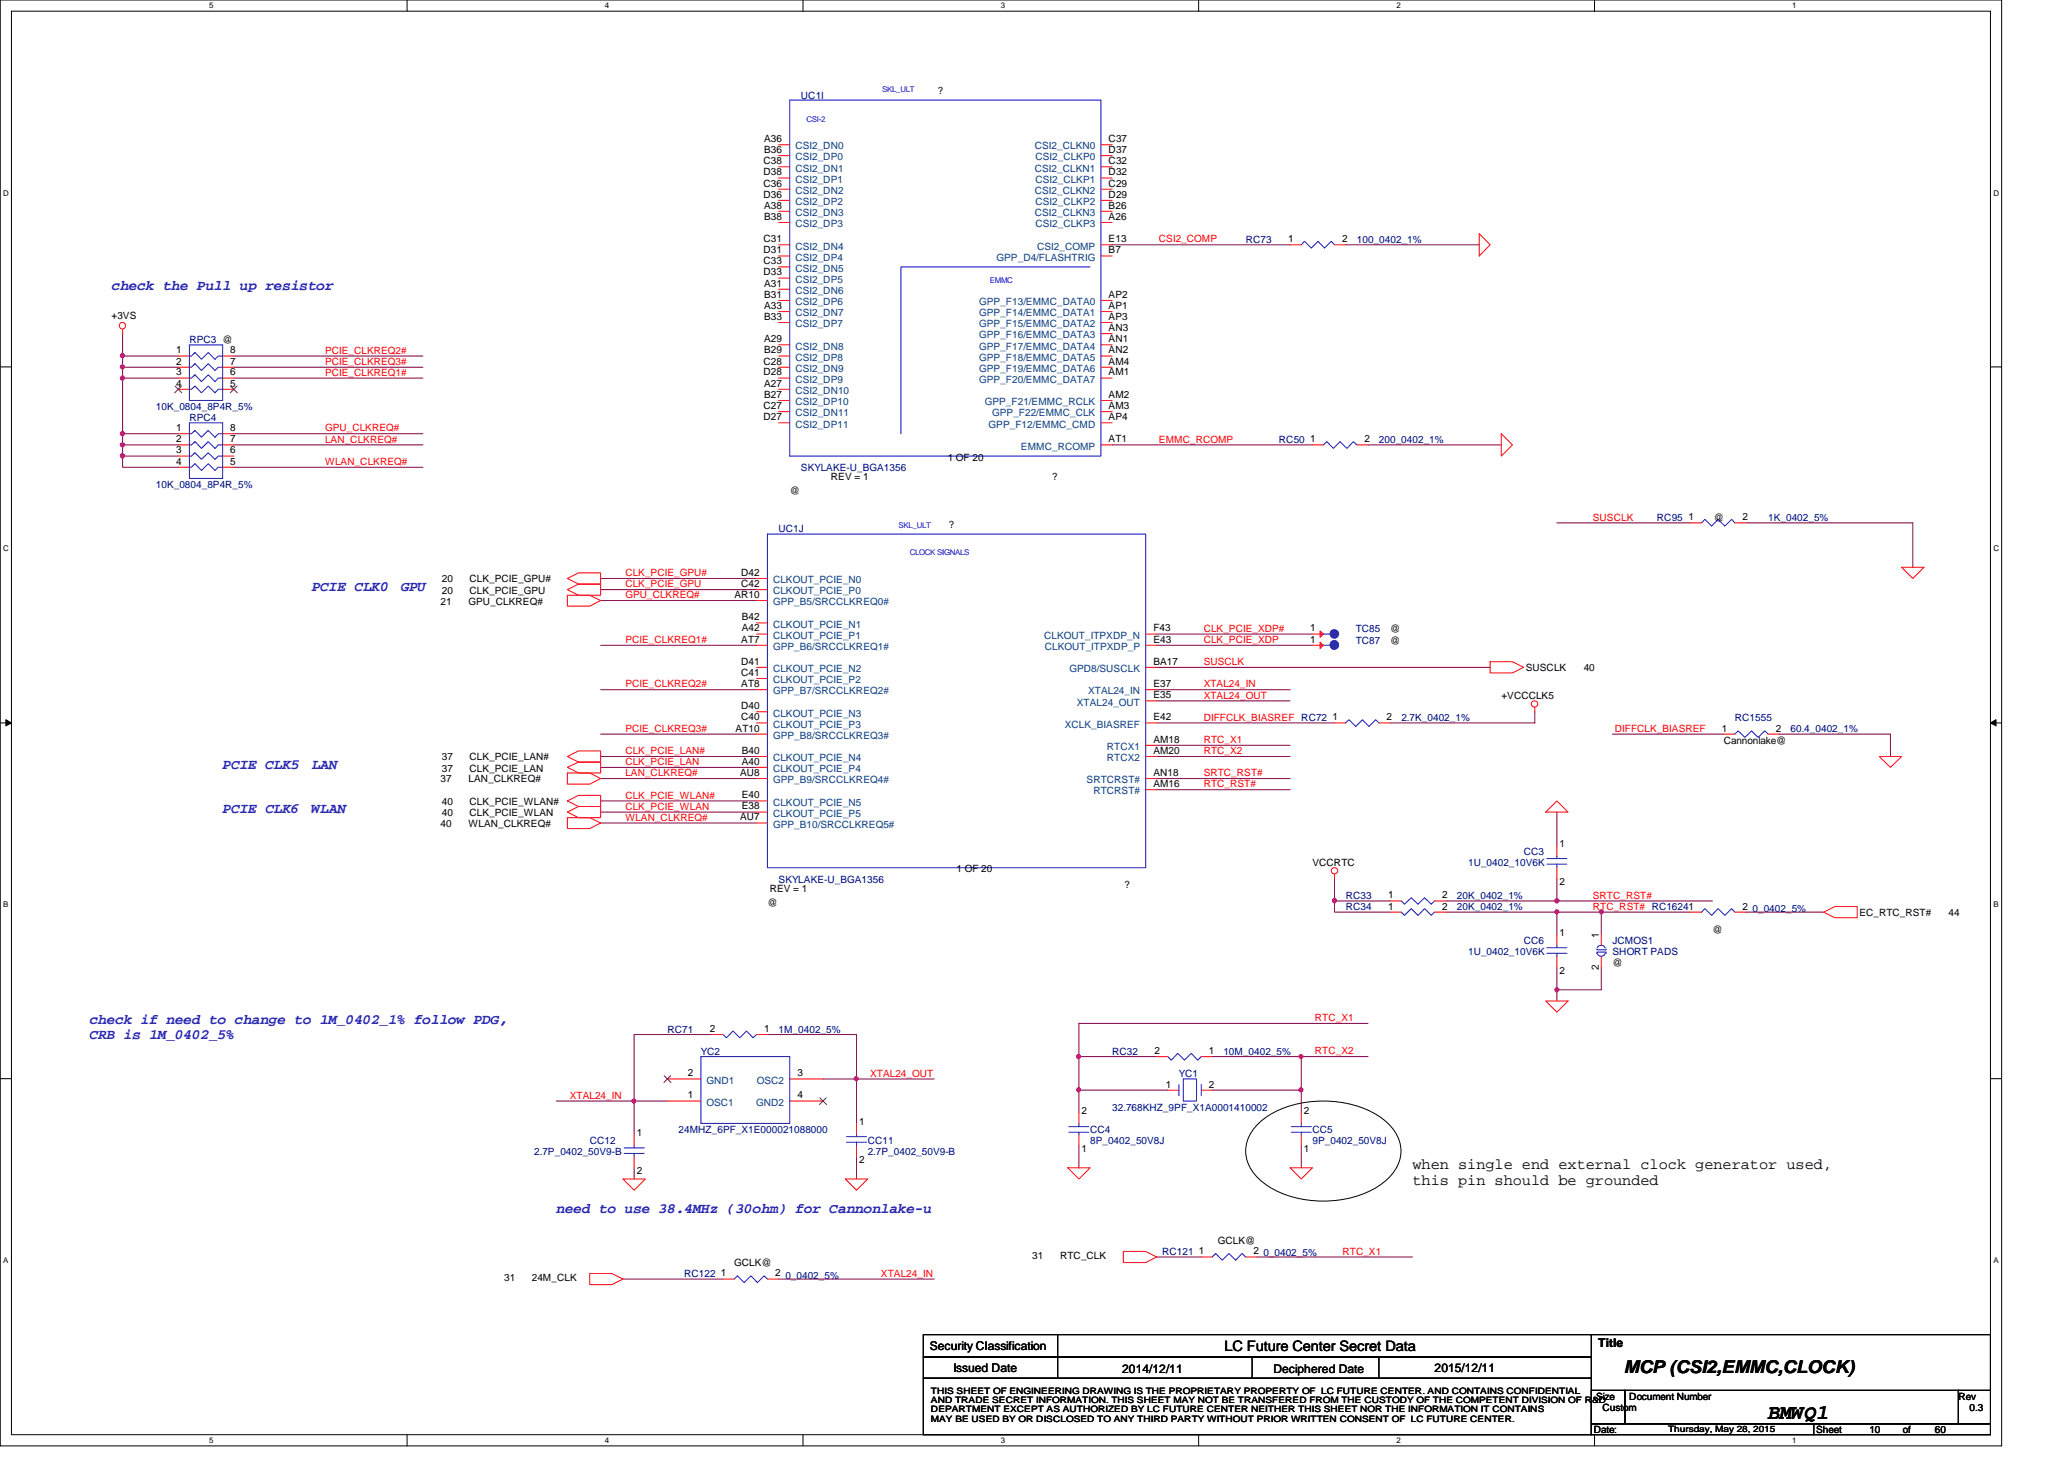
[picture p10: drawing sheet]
<svg xmlns="http://www.w3.org/2000/svg" width="297mm" height="210mm" viewBox="0 0 297 210" stroke-linecap="round" stroke-linejoin="round" font-family="sans-serif">
<defs><g id="words">
<text font-size="3" x="254.5" y="204.2">BMWQ1</text>
<text font-size="2.5" x="233.7" y="197.6">MCP (CSI2,EMMC,CLOCK)</text>
<g font-size="2.2">
<text x="203.3" y="168.2">when single end external clock generator used,</text>
<text x="203.3" y="170.4">this pin should be grounded</text>
</g>
<g font-size="2.1" fill="#00f">
<text x="16" y="41.7">check the Pull up resistor</text>
<text x="44.9" y="85">PCIE CLK0</text>
<text x="57.7" y="85">GPU</text>
<text x="32" y="110.6">PCIE CLK5</text>
<text x="44.9" y="110.6">LAN</text>
<text x="32" y="117">PCIE CLK6</text>
<text x="44.9" y="117">WLAN</text>
<text x="12.9" y="147.4">check if need to change to 1M_0402_1% follow PDG,</text>
<text x="12.9" y="149.4">CRB is 1M_0402_5%</text>
<text x="80" y="174.6">need to use 38.4MHz (30ohm) for Cannonlake-u</text>
</g>
<text font-size="2.1" x="176.2" y="194.4">LC Future Center Secret Data</text>
<g font-size="1.7">
<text x="133.8" y="194.3">Security Classification</text>
<text x="137.2" y="197.3">Issued Date</text>
<text x="161.5" y="197.5">2014/12/11</text>
<text x="183.3" y="197.5">Deciphered Date</text>
<text x="206.5" y="197.3">2015/12/11</text>
<text x="230" y="193.8">Title</text>
</g>
<g font-size="1.4" fill="#000080">
<text x="115.3" y="14.2">UC1I</text>
<text x="179.3" y="35">RC73</text>
<text x="195.3" y="35">100_0402_1%</text>
<text x="27.3" y="49.4">RPC3 @</text>
<text x="22.4" y="59">10K_0804_8P4R_5%</text>
<text x="27.3" y="60.6">RPC4</text>
<text x="184.1" y="63.8">RC50</text>
<text x="198.5" y="63.8">200_0402_1%</text>
<text x="22.4" y="70.2">10K_0804_8P4R_5%</text>
<text x="115.3" y="67.8">SKYLAKE-U_BGA1356</text>
<text x="112.1" y="76.6">UC1J</text>
<text x="238.5" y="75">RC95</text>
<text x="254.5" y="75">1K_0402_5%</text>
<text x="195.1" y="91">TC85</text>
<text x="195.1" y="92.6">TC87</text>
<text x="201.7" y="103.8">2.7K_0402_1%</text>
<text x="249.7" y="103.8">RC1555</text>
<text x="257.7" y="105.4">60.4_0402_1%</text>
<text x="211.3" y="124.6">1U_0402_10V6K</text>
<text x="219.3" y="123">CC3</text>
<text x="112.1" y="127">SKYLAKE-U_BGA1356</text>
<text x="193.7" y="131">RC34</text>
<text x="193.7" y="129.4">RC33</text>
<text x="209.7" y="131">20K_0402_1%</text>
<text x="209.7" y="129.4">20K_0402_1%</text>
<text x="252.2" y="131.1">0_0402_5%</text>
<text x="211.3" y="137.4">1U_0402_10V6K</text>
<text x="219.3" y="135.8">CC6</text>
<text x="232.1" y="135.8">JCMOS1</text>
<text x="232.1" y="137.4">SHORT PADS</text>
<text x="96.1" y="148.6">RC71</text>
<text x="112.1" y="148.6">1M_0402_5%</text>
<text x="100.9" y="151.8">YC2</text>
<text x="160.1" y="151.8">RC32</text>
<text x="169.7" y="155">YC1</text>
<text x="176.1" y="151.8">10M_0402_5%</text>
<text x="160.1" y="159.8">32.768KHZ_9PF_X1A0001410002</text>
<text x="76.9" y="166.2">2.7P_0402_50V9-B</text>
<text x="84.9" y="164.6">CC12</text>
<text x="97.7" y="163">24MHZ_6PF_X1E000021088000</text>
<text x="124.9" y="164.6">CC11</text>
<text x="124.9" y="166.2">2.7P_0402_50V9-B</text>
<text x="156.9" y="163">CC4</text>
<text x="156.9" y="164.6">8P_0402_50V8J</text>
<text x="188.9" y="163">CC5</text>
<text x="188.9" y="164.6">9P_0402_50V8J</text>
<text x="98.5" y="183.8">RC122</text>
<text x="113" y="183.9">0_0402_5%</text>
<text x="167.3" y="180.6">RC121</text>
<text x="181.8" y="180.8">0_0402_5%</text>
</g>
<g font-size="1.4">
<text x="135" y="13.5">?</text>
<text x="109.9" y="23.6">C38</text>
<text x="110" y="20.4">A36</text>
<text x="110" y="22">B36</text>
<text x="159.6" y="20.4">C37</text>
<text x="159.6" y="23.6">C32</text>
<text x="159.6" y="22">D37</text>
<text x="109.9" y="25.2">D38</text>
<text x="109.9" y="26.8">C36</text>
<text x="109.9" y="28.4">D36</text>
<text x="159.6" y="26.8">C29</text>
<text x="159.6" y="25.2">D32</text>
<text x="159.6" y="28.4">D29</text>
<text x="109.9" y="34.8">C31</text>
<text x="110" y="30">A38</text>
<text x="110" y="31.6">B38</text>
<text x="159.6" y="34.8">E13</text>
<text x="159.6" y="30">B26</text>
<text x="159.6" y="31.6">A26</text>
<text x="185.4" y="34.8">1</text>
<text x="193.2" y="34.8">2</text>
<text x="109.9" y="36.4">D31</text>
<text x="109.9" y="38">C33</text>
<text x="109.9" y="39.6">D33</text>
<text x="110" y="41.2">A31</text>
<text x="159.6" y="36.4">B7</text>
<text x="16" y="45.8">+3VS</text>
<text x="110" y="42.8">B31</text>
<text x="110" y="44.4">A33</text>
<text x="110" y="46">B33</text>
<text x="159.6" y="42.8">AP2</text>
<text x="159.6" y="44.4">AP1</text>
<text x="159.6" y="46">AP3</text>
<text x="159.6" y="47.6">AN3</text>
<text x="25.4" y="50.8">1</text>
<text x="25.4" y="52.5">2</text>
<text x="33.1" y="50.8">8</text>
<text x="33.1" y="52.5">7</text>
<text x="109.9" y="52.5">C28</text>
<text x="110" y="49.2">A29</text>
<text x="110" y="50.8">B29</text>
<text x="159.6" y="49.2">AN1</text>
<text x="159.6" y="50.8">AN2</text>
<text x="159.6" y="52.5">AM4</text>
<text x="25.4" y="54">3</text>
<text x="25.4" y="55.6">4</text>
<text x="33.1" y="54">6</text>
<text x="33.1" y="55.6">5</text>
<text x="109.9" y="54">D28</text>
<text x="109.9" y="58.8">C27</text>
<text x="110" y="55.6">A27</text>
<text x="110" y="57.2">B27</text>
<text x="159.6" y="54">AM1</text>
<text x="159.6" y="58.8">AM3</text>
<text x="159.6" y="57.2">AM2</text>
<text x="25.4" y="62">1</text>
<text x="25.4" y="63.6">2</text>
<text x="25.4" y="65.2">3</text>
<text x="33.1" y="62">8</text>
<text x="33.1" y="63.6">7</text>
<text x="33.1" y="65.2">6</text>
<text x="109.9" y="60.5">D27</text>
<text x="159.6" y="63.6">AT1</text>
<text x="159.6" y="60.5">AP4</text>
<text x="188.5" y="63.6">1</text>
<text x="196.4" y="63.6">2</text>
<text x="25.4" y="66.8">4</text>
<text x="33.1" y="66.8">5</text>
<text x="113.7" y="71.1">@</text>
<text x="119.6" y="69">REV = 1</text>
<text x="136.4" y="66.3">1 OF 20</text>
<text x="151.4" y="69">?</text>
<text x="136.6" y="75.9">?</text>
<text x="243" y="74.8">1</text>
<text x="246.6" y="75">@</text>
<text x="250.8" y="74.8">2</text>
<text x="63.6" y="83.8">20</text>
<text x="67.6" y="83.8">CLK_PCIE_GPU#</text>
<text x="106.7" y="82.8">D42</text>
<text x="63.4" y="87">21</text>
<text x="63.6" y="85.4">20</text>
<text x="67.4" y="87">GPU_CLKREQ#</text>
<text x="67.6" y="85.4">CLK_PCIE_GPU</text>
<text x="105.7" y="86">AR10</text>
<text x="106.7" y="84.5">C42</text>
<text x="106.8" y="89.2">B42</text>
<text x="106.7" y="92.5">AT7</text>
<text x="106.7" y="95.6">D41</text>
<text x="106.8" y="90.8">A42</text>
<text x="166" y="90.8">F43</text>
<text x="166" y="92.5">E43</text>
<text x="166" y="95.6">BA17</text>
<text x="188.5" y="90.8">1</text>
<text x="188.5" y="92.5">1</text>
<text x="200.1" y="91">@</text>
<text x="200.1" y="92.6">@</text>
<text x="106.7" y="97.2">C41</text>
<text x="106.7" y="98.8">AT8</text>
<text x="166" y="100.5">E35</text>
<text x="166" y="98.8">E37</text>
<text x="216.1" y="100.6">+VCCCLK5</text>
<text x="219.6" y="96.6">SUSCLK</text>
<text x="227.9" y="96.6">40</text>
<text x="105.9" y="105.2">AT10</text>
<text x="106.7" y="102">D40</text>
<text x="106.7" y="103.6">C40</text>
<text x="166" y="103.6">E42</text>
<text x="166" y="106.8">AM18</text>
<text x="191.8" y="103.6">1</text>
<text x="199.6" y="103.6">2</text>
<text x="247.8" y="105.2">1</text>
<text x="248.1" y="107">Cannonlake@</text>
<text x="255.6" y="105.2">2</text>
<text x="63.4" y="112.6">37</text>
<text x="63.6" y="109.4">37</text>
<text x="63.6" y="111">37</text>
<text x="67.4" y="112.6">LAN_CLKREQ#</text>
<text x="67.6" y="109.4">CLK_PCIE_LAN#</text>
<text x="67.6" y="111">CLK_PCIE_LAN</text>
<text x="106.5" y="111.6">AU8</text>
<text x="106.8" y="108.5">B40</text>
<text x="106.8" y="110">A40</text>
<text x="166" y="113.2">AM16</text>
<text x="166" y="108.5">AM20</text>
<text x="166" y="111.6">AN18</text>
<text x="63.4" y="119">40</text>
<text x="63.6" y="115.8">40</text>
<text x="63.6" y="117.4">40</text>
<text x="67.4" y="119">WLAN_CLKREQ#</text>
<text x="67.6" y="115.8">CLK_PCIE_WLAN#</text>
<text x="67.6" y="117.4">CLK_PCIE_WLAN</text>
<text x="106.5" y="118">AU7</text>
<text x="106.8" y="114.9">E40</text>
<text x="106.8" y="116.5">E38</text>
<text x="137.7" y="125.5">1 OF 20</text>
<text x="188.9" y="124.6">VCCRTC</text>
<text x="224.4" y="121.8">1</text>
<text x="110.4" y="130.3">@</text>
<text x="110.8" y="128.3">REV = 1</text>
<text x="161.8" y="127.8">?</text>
<text x="199.8" y="130.9">1</text>
<text x="199.8" y="129.2">1</text>
<text x="207.6" y="130.9">2</text>
<text x="207.6" y="129.2">2</text>
<text x="224.4" y="127.3">2</text>
<text x="250.8" y="130.9">2</text>
<text x="267.6" y="131.8">EC_RTC_RST#</text>
<text x="280.4" y="131.8">44</text>
<text x="224.4" y="134.6">1</text>
<text x="230.1" y="134.9" transform="rotate(-90 230.1 134.9)">1</text>
<text x="246.5" y="134.2">@</text>
<text x="224.4" y="140.1">2</text>
<text x="230.1" y="139.5" transform="rotate(-90 230.1 139.5)">2</text>
<text x="232.1" y="139">@</text>
<text x="102.1" y="148.5">2</text>
<text x="110" y="148.5">1</text>
<text x="99" y="154.9">2</text>
<text x="114.8" y="154.9">3</text>
<text x="166.2" y="151.6">2</text>
<text x="174" y="151.6">1</text>
<text x="99" y="158">1</text>
<text x="114.8" y="158">4</text>
<text x="123.7" y="161.8">1</text>
<text x="155.7" y="160.2">2</text>
<text x="167.8" y="156.5">1</text>
<text x="174" y="156.5">2</text>
<text x="187.7" y="160.2">2</text>
<text x="91.6" y="163.4">1</text>
<text x="123.7" y="167.3">2</text>
<text x="155.7" y="165.7">1</text>
<text x="187.7" y="165.7">1</text>
<text x="91.6" y="168.9">2</text>
<text x="175.3" y="179">GCLK@</text>
<text x="72.6" y="184.3">31</text>
<text x="76.5" y="184.3">24M_CLK</text>
<text x="103.8" y="183.6">1</text>
<text x="105.7" y="182.2">GCLK@</text>
<text x="111.5" y="183.6">2</text>
<text x="148.5" y="181.1">31</text>
<text x="152.6" y="181.1">RTC_CLK</text>
<text x="172.5" y="180.5">1</text>
<text x="180.4" y="180.5">2</text>
<text x="229.7" y="201.4">Size</text>
<text x="230.6" y="203">Custom</text>
<text x="234.5" y="201.4">Document Number</text>
<text x="281.9" y="201.4">Rev</text>
<text x="283.5" y="203">0.3</text>
<text x="229.4" y="206.2">Date:</text>
<text x="261.4" y="206.2">Sheet</text>
<text x="269" y="206.2">10</text>
<text x="273.9" y="206.2">of</text>
<text x="278.5" y="206.2">60</text>
</g>
<g font-size="1.4" fill="#004080">
<text x="114.5" y="21.5">CSI2_DN0</text>
<text x="114.5" y="23.1">CSI2_DP0</text>
<text x="148.9" y="21.5">CSI2_CLKN0</text>
<text x="149" y="23.1">CSI2_CLKP0</text>
<text x="114.5" y="24.7">CSI2_DN1</text>
<text x="114.5" y="26.3">CSI2_DP1</text>
<text x="114.5" y="27.9">CSI2_DN2</text>
<text x="114.5" y="29.5">CSI2_DP2</text>
<text x="148.9" y="24.7">CSI2_CLKN1</text>
<text x="148.9" y="27.9">CSI2_CLKN2</text>
<text x="149" y="26.3">CSI2_CLKP1</text>
<text x="149" y="29.5">CSI2_CLKP2</text>
<text x="114.5" y="31.1">CSI2_DN3</text>
<text x="114.5" y="32.7">CSI2_DP3</text>
<text x="114.5" y="35.9">CSI2_DN4</text>
<text x="148.9" y="31.1">CSI2_CLKN3</text>
<text x="149" y="32.7">CSI2_CLKP3</text>
<text x="149.3" y="35.9">CSI2_COMP</text>
<text x="114.5" y="37.5">CSI2_DP4</text>
<text x="114.5" y="39.1">CSI2_DN5</text>
<text x="114.5" y="40.7">CSI2_DP5</text>
<text x="143.4" y="37.5">GPP_D4/FLASHTRIG</text>
<text x="114.5" y="42.3">CSI2_DN6</text>
<text x="114.5" y="43.9">CSI2_DP6</text>
<text x="114.5" y="45.5">CSI2_DN7</text>
<text x="114.5" y="47.1">CSI2_DP7</text>
<text x="140.9" y="43.9">GPP_F13/EMMC_DATA0</text>
<text x="140.9" y="45.5">GPP_F14/EMMC_DATA1</text>
<text x="140.9" y="47.1">GPP_F15/EMMC_DATA2</text>
<text x="114.5" y="50.3">CSI2_DN8</text>
<text x="114.5" y="51.9">CSI2_DP8</text>
<text x="114.5" y="53.5">CSI2_DN9</text>
<text x="140.9" y="48.7">GPP_F16/EMMC_DATA3</text>
<text x="140.9" y="50.3">GPP_F17/EMMC_DATA4</text>
<text x="140.9" y="51.9">GPP_F18/EMMC_DATA5</text>
<text x="140.9" y="53.5">GPP_F19/EMMC_DATA6</text>
<text x="114.5" y="55.1">CSI2_DP9</text>
<text x="114.5" y="56.7">CSI2_DN10</text>
<text x="114.5" y="58.3">CSI2_DP10</text>
<text x="114.5" y="59.9">CSI2_DN11</text>
<text x="140.9" y="55.1">GPP_F20/EMMC_DATA7</text>
<text x="141.7" y="58.3">GPP_F21/EMMC_RCLK</text>
<text x="142.8" y="59.9">GPP_F22/EMMC_CLK</text>
<text x="114.5" y="61.5">CSI2_DP11</text>
<text x="142.3" y="61.5">GPP_F12/EMMC_CMD</text>
<text x="146.9" y="64.7">EMMC_RCOMP</text>
<text x="111.2" y="83.9">CLKOUT_PCIE_N0</text>
<text x="111.2" y="85.5">CLKOUT_PCIE_P0</text>
<text x="111.2" y="87.1">GPP_B5/SRCCLKREQ0#</text>
<text x="111.2" y="90.3">CLKOUT_PCIE_N1</text>
<text x="111.2" y="91.9">CLKOUT_PCIE_P1</text>
<text x="111.2" y="93.5">GPP_B6/SRCCLKREQ1#</text>
<text x="150.3" y="91.9">CLKOUT_ITPXDP_N</text>
<text x="150.4" y="93.5">CLKOUT_ITPXDP_P</text>
<text x="111.2" y="96.7">CLKOUT_PCIE_N2</text>
<text x="111.2" y="98.3">CLKOUT_PCIE_P2</text>
<text x="111.2" y="99.9">GPP_B7/SRCCLKREQ2#</text>
<text x="153.9" y="96.7">GPD8/SUSCLK</text>
<text x="155" y="101.5">XTAL24_OUT</text>
<text x="156.6" y="99.9">XTAL24_IN</text>
<text x="111.2" y="103.1">CLKOUT_PCIE_N3</text>
<text x="111.2" y="104.7">CLKOUT_PCIE_P3</text>
<text x="111.2" y="106.3">GPP_B8/SRCCLKREQ3#</text>
<text x="153.2" y="104.7">XCLK_BIASREF</text>
<text x="159.3" y="107.9">RTCX1</text>
<text x="111.2" y="109.5">CLKOUT_PCIE_N4</text>
<text x="111.2" y="111.1">CLKOUT_PCIE_P4</text>
<text x="111.2" y="112.7">GPP_B9/SRCCLKREQ4#</text>
<text x="156.4" y="112.7">SRTCRST#</text>
<text x="159.3" y="109.5">RTCX2</text>
<text x="111.2" y="115.9">CLKOUT_PCIE_N5</text>
<text x="111.2" y="117.5">CLKOUT_PCIE_P5</text>
<text x="111.2" y="119.1">GPP_B10/SRCCLKREQ5#</text>
<text x="157.3" y="114.3">RTCRST#</text>
<text x="101.7" y="155.9">GND1</text>
<text x="108.9" y="155.9">OSC2</text>
<text x="101.7" y="159.1">OSC1</text>
<text x="108.8" y="159.1">GND2</text>
</g>
<g font-size="1.4" fill="#f00">
<text x="166.8" y="34.9">CSI2_COMP</text>
<text x="46.8" y="52.5">PCIE_CLKREQ3#</text>
<text x="46.8" y="50.9">PCIE_CLKREQ2#</text>
<text x="46.8" y="54.1">PCIE_CLKREQ1#</text>
<text x="46.8" y="63.7">LAN_CLKREQ#</text>
<text x="46.8" y="62.1">GPU_CLKREQ#</text>
<text x="166.8" y="63.7">EMMC_RCOMP</text>
<text x="46.8" y="66.9">WLAN_CLKREQ#</text>
<text x="229.2" y="74.9">SUSCLK</text>
<text x="90" y="82.9">CLK_PCIE_GPU#</text>
<text x="90" y="86.1">GPU_CLKREQ#</text>
<text x="90" y="84.5">CLK_PCIE_GPU</text>
<text x="90" y="92.5">PCIE_CLKREQ1#</text>
<text x="173.2" y="92.5">CLK_PCIE_XDP</text>
<text x="173.2" y="90.9">CLK_PCIE_XDP#</text>
<text x="173.2" y="95.7">SUSCLK</text>
<text x="90" y="98.9">PCIE_CLKREQ2#</text>
<text x="173.2" y="100.5">XTAL24_OUT</text>
<text x="173.2" y="98.9">XTAL24_IN</text>
<text x="90" y="105.3">PCIE_CLKREQ3#</text>
<text x="173.2" y="103.7">DIFFCLK_BIASREF RC72</text>
<text x="173.2" y="106.9">RTC_X1</text>
<text x="232.4" y="105.3">DIFFCLK_BIASREF</text>
<text x="90" y="108.5">CLK_PCIE_LAN#</text>
<text x="90" y="111.7">LAN_CLKREQ#</text>
<text x="90" y="110.1">CLK_PCIE_LAN</text>
<text x="173.2" y="113.3">RTC_RST#</text>
<text x="173.2" y="111.7">SRTC_RST#</text>
<text x="173.2" y="108.5">RTC_X2</text>
<text x="90" y="114.9">CLK_PCIE_WLAN#</text>
<text x="90" y="116.5">CLK_PCIE_WLAN</text>
<text x="90" y="118.1">WLAN_CLKREQ#</text>
<text x="229.2" y="130.9">RTC_RST# RC16241</text>
<text x="229.2" y="129.3">SRTC_RST#</text>
<text x="189.2" y="146.9">RTC_X1</text>
<text x="125.2" y="154.9">XTAL24_OUT</text>
<text x="189.2" y="151.7">RTC_X2</text>
<text x="82" y="158.1">XTAL24_IN</text>
<text x="126.8" y="183.7">XTAL24_IN</text>
<text x="193.2" y="180.5">RTC_X1</text>
</g>
<g font-size="1.3">
<text x="134" y="200.6">THIS SHEET OF ENGINEERING DRAWING IS THE PROPRIETARY PROPERTY OF LC FUTURE CENTER. AND CONTAINS CONFIDENTIAL</text>
<text x="134" y="201.9">AND TRADE SECRET INFORMATION. THIS SHEET MAY NOT BE TRANSFERED FROM THE CUSTODY OF THE COMPETENT DIVISION OF R&amp;D</text>
<text x="134" y="203.2">DEPARTMENT EXCEPT AS AUTHORIZED BY LC FUTURE CENTER NEITHER THIS SHEET NOR THE INFORMATION IT CONTAINS</text>
<text x="134" y="204.5">MAY BE USED BY OR DISCLOSED TO ANY THIRD PARTY WITHOUT PRIOR WRITTEN CONSENT OF LC FUTURE CENTER.</text>
<text x="240.1" y="206">Thursday, May 28, 2015</text>
</g>
<g font-size="1.1">
<text x="30.1" y="1.1">5</text>
<text x="87" y="1.1">4</text>
<text x="144" y="1.1">3</text>
<text x="201" y="1.1">2</text>
<text x="257.9" y="1.1">1</text>
<text x=".5" y="28.2">D</text>
<text x="286.9" y="28.2">D</text>
<text x=".5" y="79.3">C</text>
<text x="286.9" y="79.3">C</text>
<text x=".5" y="130.6">B</text>
<text x="286.9" y="130.6">B</text>
<text x=".5" y="181.7">A</text>
<text x="286.9" y="181.7">A</text>
<text x="30.1" y="207.6">5</text>
<text x="87" y="207.6">4</text>
<text x="144" y="207.6">3</text>
<text x="201" y="207.6">2</text>
<text x="257.9" y="207.6">1</text>
</g>
<g font-size="1.1" fill="#00f">
<text x="116.1" y="17.5">CSI-2</text>
<text x="127" y="13.3">SKL_ULT</text>
<text x="142.4" y="40.7">EMMC</text>
<text x="129.3" y="76">SKL_ULT</text>
<text x="130.9" y="79.9">CLOCK SIGNALS</text>
</g>
</g></defs>
<path d="M0 0h288.1v208h-288.1zM1.6 1.6h284.9v204.8h-284.9z" fill="none" stroke="#000" stroke-width=".14"/>
<g fill="#fff">
<path d="M30.1 .2h.6v1.2h-.6z"/>
<path d="M30.1 206.6h.6v1.2h-.6z"/>
</g>
<path d="M58.6 0v1.6M58.6 206.4v1.6" fill="none" stroke="#000" stroke-width=".14"/>
<g fill="#fff">
<path d="M87 .2h.6v1.2h-.6z"/>
<path d="M87 206.6h.6v1.2h-.6z"/>
</g>
<path d="M115.6 0v1.6M115.6 206.4v1.6" fill="none" stroke="#000" stroke-width=".14"/>
<g fill="#fff">
<path d="M144 .2h.6v1.2h-.6z"/>
<path d="M144 206.6h.6v1.2h-.6z"/>
</g>
<path d="M172.5 0v1.6M172.5 206.4v1.6" fill="none" stroke="#000" stroke-width=".14"/>
<g fill="#fff">
<path d="M200.9 .2h.6v1.2h-.6z"/>
<path d="M200.9 206.6h.6v1.2h-.6z"/>
</g>
<path d="M229.5 0v1.6M229.5 206.4v1.6" fill="none" stroke="#000" stroke-width=".14"/>
<g fill="#fff">
<path d="M257.9 .2h.6v1.2h-.6z"/>
<path d="M257.9 206.6h.6v1.2h-.6z"/>
<path d="M.5 27.2h.7v1.2h-.7z"/>
<path d="M286.9 27.2h.7v1.2h-.7z"/>
<path d="M.5 78.4h.7v1.1h-.7z"/>
<path d="M286.9 78.4h.7v1.1h-.7z"/>
</g>
<path d="M0 52.8h1.6M286.5 52.8h1.6" fill="none" stroke="#000" stroke-width=".14"/>
<g fill="#fff">
<path d="M.5 129.6h.7v1.2h-.7z"/>
<path d="M286.9 129.6h.7v1.2h-.7z"/>
</g>
<path d="M0 104h1.6M.8 103.5l.8 .5-.8 .4zM286.5 104l.8-.5v.9zM286.5 104h1.6" fill="none" stroke="#000" stroke-width=".14"/>
<path d="M.8 103.5l.8 .5-.8 .4zM286.5 104l.8-.5v.9z" fill="#000"/>
<g fill="#fff">
<path d="M.5 180.8h.7v1.1h-.7z"/>
<path d="M286.9 180.8h.7v1.1h-.7z"/>
</g>
<path d="M0 155.2h1.6M286.5 155.2h1.6M181.3 161.5a14.1 14.1 0 0 1 10.5-3 12.4 12.4 0 0 1 8.5 3.7 5.1 5.1 0 0 1-.7 7.5 14.7 14.7 0 0 1-11.9 2.9 10.9 10.9 0 0 1-7.7-4.4 5.1 5.1 0 0 1 1.3-6.7z" fill="none" stroke="#000" stroke-width=".14"/>
<path d="M160.1 64h28.8M174.4 156.8h12.9v3.2" fill="none" stroke="#800040" stroke-width=".14"/>
<circle cx="187.2" cy="156.8" r=".3" fill="#f0f"/>
<circle cx="187.2" cy="156.8" r=".3" fill="none" stroke="#f0f" stroke-width=".14"/>
<path d="M17.6 62.4h8M155.3 156.8h12.8M196.9 147.2h-41.6v4.8M155.3 164.8v3.2" fill="none" stroke="#800040" stroke-width=".14"/>
<circle cx="17.6" cy="62.4" r=".31" fill="#f0f"/>
<circle cx="17.6" cy="62.4" r=".31" fill="none" stroke="#f0f" stroke-width=".14"/>
<path d="M17.6 54.4v8M17.6 51.2h8" fill="none" stroke="#800040" stroke-width=".14"/>
<circle cx="17.6" cy="51.2" r=".31" fill="#f0f"/>
<circle cx="17.6" cy="51.2" r=".31" fill="none" stroke="#f0f" stroke-width=".14"/>
<path d="M17.6 48v4.8h8M17.6 64h8" fill="none" stroke="#800040" stroke-width=".14"/>
<circle cx="17.6" cy="64" r=".31" fill="#f0f"/>
<circle cx="17.6" cy="64" r=".31" fill="none" stroke="#f0f" stroke-width=".14"/>
<path d="M134.4 155.2h-11.1v6.4M123.3 166.4v3.2" fill="none" stroke="#800040" stroke-width=".14"/>
<circle cx="123.2" cy="155.2" r=".3" fill="#f0f"/>
<circle cx="123.2" cy="155.2" r=".3" fill="none" stroke="#f0f" stroke-width=".14"/>
<path d="M91.3 158.4v4.8M91.3 158.4h4.7M102.4 148.8h-11.1v9.6M110.4 148.8h12.9v6.4h-4.9M91.3 168v1.6" fill="none" stroke="#800040" stroke-width=".14"/>
<circle cx="91.2" cy="158.4" r=".3" fill="#f0f"/>
<circle cx="91.2" cy="158.4" r=".3" fill="none" stroke="#f0f" stroke-width=".14"/>
<path d="M17.6 65.6h8M80 158.4h11.3" fill="none" stroke="#800040" stroke-width=".14"/>
<circle cx="17.6" cy="65.6" r=".32" fill="#f0f"/>
<circle cx="17.6" cy="65.6" r=".32" fill="none" stroke="#f0f" stroke-width=".14"/>
<path d="M17.6 52.8v1.6h8M17.6 62.4v3.2M86.4 92.8h22.5" fill="none" stroke="#800040" stroke-width=".14"/>
<circle cx="17.6" cy="54.4" r=".31" fill="#f0f"/>
<circle cx="17.6" cy="54.4" r=".31" fill="none" stroke="#f0f" stroke-width=".14"/>
<circle cx="17.6" cy="52.8" r=".31" fill="#f0f"/>
<circle cx="17.6" cy="52.8" r=".31" fill="none" stroke="#f0f" stroke-width=".14"/>
<path d="M174.4 152h12.9" fill="none" stroke="#800040" stroke-width=".14"/>
<circle cx="187.2" cy="152" r=".3" fill="#f0f"/>
<circle cx="187.2" cy="152" r=".3" fill="none" stroke="#f0f" stroke-width=".14"/>
<path d="M155.3 156.8v3.2" fill="none" stroke="#800040" stroke-width=".14"/>
<circle cx="155.2" cy="156.8" r=".3" fill="#f0f"/>
<circle cx="155.2" cy="156.8" r=".3" fill="none" stroke="#f0f" stroke-width=".14"/>
<path d="M155.3 152h11.1M196.9 152h-9.6v4.8M187.3 164.8v3.2" fill="none" stroke="#800040" stroke-width=".14"/>
<circle cx="155.2" cy="152" r=".3" fill="#f0f"/>
<circle cx="155.2" cy="152" r=".3" fill="none" stroke="#f0f" stroke-width=".14"/>
<g fill="none" stroke="#800040" stroke-width=".14">
<path d="M160.1 35.2h25.6M193.7 35.2h19.2M17.6 65.6v1.6h8M196.9 64h19.2M86.4 99.2h22.5M86.4 83.2h22.5M86.4 86.4h22.5M86.4 84.8h22.5M86.4 108.8h22.5M86.4 112h22.5M86.4 110.4h22.5M86.4 105.6h22.5"/>
<path d="M86.4 115.2h22.5M86.4 116.8h22.5M86.4 118.4h22.5M192.1 126.4v3.2M208.1 131.2h16M155.3 152v4.8"/>
</g>
<circle cx="224.1" cy="131.2" r=".3" fill="#f0f"/>
<circle cx="224.1" cy="131.2" r=".3" fill="none" stroke="#f0f" stroke-width=".14"/>
<path d="M224.1 126.4v3.2h-16" fill="none" stroke="#800040" stroke-width=".14"/>
<circle cx="224" cy="129.6" r=".31" fill="#f0f"/>
<circle cx="224" cy="129.6" r=".31" fill="none" stroke="#f0f" stroke-width=".14"/>
<path d="M192.1 129.6h8M224.1 131.2v3.2" fill="none" stroke="#800040" stroke-width=".14"/>
<circle cx="192" cy="129.6" r=".31" fill="#f0f"/>
<circle cx="192" cy="129.6" r=".31" fill="none" stroke="#f0f" stroke-width=".14"/>
<path d="M192.1 129.6v1.6h8M230.4 131.2v3.2" fill="none" stroke="#800040" stroke-width=".14"/>
<circle cx="230.5" cy="131.2" r=".3" fill="#f0f"/>
<circle cx="230.5" cy="131.2" r=".3" fill="none" stroke="#f0f" stroke-width=".14"/>
<path d="M224.1 116.8v4.8M224.1 139.2v3.2M224.1 129.6h22.4M230.4 139.2v3.2h-6.3M243.3 131.2h-19.2M224.1 142.4v1.6" fill="none" stroke="#800040" stroke-width=".14"/>
<circle cx="224.1" cy="142.4" r=".3" fill="#f0f"/>
<circle cx="224.1" cy="142.4" r=".3" fill="none" stroke="#f0f" stroke-width=".14"/>
<g fill="none" stroke="#800040" stroke-width=".14">
<path d="M33.7 52.8h27.2M33.7 54.4h27.2M33.7 51.2h27.2M33.7 64h27.2M33.7 62.4h27.2M33.7 67.2h27.2M224.1 75.2h19.2M251.3 75.2h24v6.4M166.4 99.2h19.3M166.4 92.8h22.5M166.4 91.2h22.5M166.4 96h48"/>
<path d="M166.4 100.8h19.3M166.4 113.6h19.3M166.4 112h19.3M166.4 108.8h19.3M166.4 107.2h19.3M166.4 104h25.7M220.9 102.4v1.6h-20.8M232.1 105.6h16M256.1 105.6h16v3.2M251.3 131.2h11.2M89.7 184h14.3M112 184h22.4"/>
<path d="M166.4 180.8h6.5M180.9 180.8h22.4"/>
</g>
<g fill="none" stroke="#f00" stroke-width=".14">
<path d="M185.7 35.2h1.6M192.1 35.2h1.6M212.9 33.6l1.5 1.6-1.5 1.6zM17.6 47.4v.6M25.6 51.2h1.7M25.6 52.8h1.7M25.6 54.4h1.7M25.6 56h1.7M32 51.2h1.7M32 52.8h1.7M32 54.4h1.7M32 56h1.7"/>
<path d="M25.6 62.4h1.7M25.6 64h1.7M25.6 65.6h1.7M25.6 67.2h1.7M32 62.4h1.7M32 64h1.7M32 65.6h1.7M32 67.2h1.7M188.9 64h1.5M195.3 64h1.6M216.1 62.4l1.6 1.6-1.6 1.6zM81.7 83.2l1.6-.8h3.1v1.6h-3.1z"/>
<path d="M81.7 84.8l1.6-.8h3.1v1.6h-3.1zM81.7 85.6h3.2l1.5 .8-1.5 .8h-3.2zM108.9 83.2h1.5M108.9 84.8h1.5M108.9 86.4h1.5M108.9 89.6h1.5M108.9 91.2h1.5M108.9 92.8h1.5M108.9 96h1.5M108.9 97.6h1.5M108.9 99.2h1.5M164.9 91.2h1.5"/>
<path d="M164.9 92.8h1.5M164.9 96h1.5M164.9 99.2h1.5M214.4 95.2h3.3l1.6 .8-1.6 .8h-3.3zM273.7 81.6h3.2l-1.6 1.6zM81.7 108.8l1.6-.8h3.1v1.6h-3.1zM81.7 110.4l1.6-.8h3.1v1.6h-3.1zM81.7 111.2h3.2l1.5 .8-1.5 .8h-3.2zM81.7 115.2l1.6-.8h3.1v1.6h-3.1zM81.7 116.8l1.6-.8h3.1v1.6h-3.1zM81.7 117.6h3.2l1.5 .8-1.5 .8h-3.2zM108.9 102.4h1.5"/>
<path d="M108.9 104h1.5M108.9 105.6h1.5M108.9 108.8h1.5M108.9 110.4h1.5M108.9 112h1.5M108.9 115.2h1.5M108.9 116.8h1.5M108.9 118.4h1.5M164.9 100.8h1.5M164.9 104h1.5M164.9 107.2h1.5M164.9 108.8h1.5"/>
<path d="M164.9 112h1.5M164.9 113.6h1.5M220.9 101.8v.6M224.1 115.2l1.6 1.6h-3.3zM248.1 105.6h1.6M254.5 105.6h1.6M270.5 108.8h3.2l-1.6 1.6zM192.1 125.8v.6M200.1 131.2h1.6M200.1 129.6h1.6M206.4 131.2h1.7M206.4 129.6h1.7"/>
<path d="M224.1 134.4v1.6M224.1 137.6v1.6M262.5 131.2l1.6-.8h3.2v1.6h-3.2zM168.1 156.8h1.6M172.9 156.8h1.5M222.4 144h3.3l-1.6 1.6zM89.7 169.6h3.2l-1.6 1.6zM121.7 169.6h3.2l-1.6 1.6zM153.7 168h3.2l-1.6 1.6zM155.3 160v1.6M155.3 163.2v1.6M185.7 168h3.2l-1.6 1.6z"/>
<path d="M187.3 163.2v1.6M187.3 160v1.6M84.9 183.2h3.1l1.7 .8-1.7 .8h-3.1zM104 184h1.7M110.4 184h1.6M161.7 180h3.2l1.5 .8-1.5 .8h-3.2z"/>
<circle cx="17.6" cy="46.9" r=".46"/>
<circle cx="220.8" cy="101.3" r=".46"/>
<circle cx="192.1" cy="125.3" r=".46"/>
</g>
<path d="M132.9 192h96.1v3.2h-96.1zM132.9 195.2h96.1v3.1h-96.1zM132.9 198.3h96.1v8.1h-96.1zM152.2 192v6.3M180.2 195.2v3.1M198.4 195.2v3.1M228.9 192h57.6v8M229 200h4.8v4.8h-4.8zM229 204.8h32v1.6h-32zM233.8 200h48v4.8h-48zM261 204.8h25.5v1.6h-25.5zM281.8 200h4.7v4.8h-4.7z" fill="none" stroke="#000" stroke-width=".14"/>
<g fill="none" stroke="#00f" stroke-width=".14">
<path d="M187.3 35.2l.4-.5 1 1 1-1 .9 1 1-1 .5 .5M27.3 56h.3l.5-.5 .9 1 1-1 .9 1 .5-.5h.6M27.3 51.2h.3l.5-.5 .9 1 1-1 .9 1 .5-.5h.6M27.3 52.8h.3l.5-.5 .9 1 1-1 .9 1 .5-.5h.6M27.3 54.4h.3l.5-.5 .9 1 1-1 .9 1 .5-.5h.6M27.3 49.6h4.7v8h-4.7zM28.1 50.7l-.2 .2M28.1 52.3l-.2 .2M28.1 53.9l-.2 .2M27.3 67.2h.3l.5-.5 .9 1 1-1 .9 1 .5-.5h.6M27.3 62.4h.3l.5-.5 .9 1 1-1 .9 1 .5-.5h.6M27.3 64h.3l.5-.5 .9 1 1-1 .9 1 .5-.5h.6"/>
<path d="M27.3 65.6h.3l.5-.5 .9 1 1-1 .9 1 .5-.5h.6M27.3 60.8h4.7v8h-4.7zM28.1 61.9l-.2 .2M28.1 63.5l-.2 .2M28.1 65.1l-.2 .2M110.4 76.8h54.5v48h-54.5zM190.4 64l.6-.5 .9 1 1-1 .9 1 1-1 .5 .5M249.7 105.6l.4-.4 1 .9 1-.9 .9 .9 1-.9 .5 .4M201.7 131.2l.4 .5 1-1 1 1 .9-1 1 1 .4-.5M201.7 129.6l.4 .5 1-.9 1 .9 .9-.9 1 .9 .4-.5M222.6 137.2h2.9M222.6 136.3h2.9"/>
<path d="M224.1 136v.3M224.1 137.2v.4M169.7 156v1.6M170.3 155.2h1.9v3.2h-1.9zM172.9 156v1.6M153.8 162.1h2.9M153.8 162.9h2.9M155.3 162.9v.3M155.3 161.6v.5M185.8 162.1h2.9M185.8 162.9h2.9M187.3 162.9v.3"/>
<path d="M187.3 161.6v.5M105.7 184l.4-.5 1 1 1-1 .9 1 1-1 .4 .5"/>
</g>
<path d="M25.2 55.5l1 1M26.1 55.5l-1 1M33.2 55.5l1 1M34.1 55.5l-1 1" fill="none" stroke="#804000" stroke-width=".14"/>
<circle cx="192" cy="91.2" r=".62" fill="#00f"/>
<g fill="none" stroke="#00f" stroke-width=".14">
<path d="M190.4 91.2h1"/>
<circle cx="192" cy="91.2" r=".62"/>
</g>
<path d="M190 90.8l.4 .4-.4 .5z" fill="#f00"/>
<path d="M188.9 91.2h1.5M190 90.8l.4 .4-.4 .5zM224.1 121.6v1.6M224.1 124.8v1.6" fill="none" stroke="#f00" stroke-width=".14"/>
<path d="M222.6 124.3h2.9M222.6 123.5h2.9M224.1 123.2v.3M224.1 124.3v.5" fill="none" stroke="#00f" stroke-width=".14"/>
<circle cx="192" cy="92.8" r=".63" fill="#00f"/>
<g fill="none" stroke="#00f" stroke-width=".14">
<path d="M190.4 92.8h1"/>
<circle cx="192" cy="92.8" r=".63"/>
</g>
<path d="M190 92.4l.4 .4-.4 .5z" fill="#f00"/>
<g fill="none" stroke="#f00" stroke-width=".14">
<path d="M112 20.8h1.7M112 22.4h1.7M112 24h1.7M112 25.6h1.7M112 27.2h1.7M112 28.8h1.7M112 30.4h1.7M112 32h1.7M112 35.2h1.7M112 36.8h1.7M112 38.4h1.7M158.4 20.8h1.7"/>
<path d="M158.4 22.4h1.7M158.4 24h1.7M158.4 25.6h1.7M158.4 27.2h1.7M158.4 28.8h1.7M158.4 30.4h1.7M158.4 32h1.7M158.4 35.2h1.7M158.4 36.8h1.7M112 40h1.7M112 41.6h1.7M112 43.2h1.7"/>
<path d="M112 44.8h1.7M112 46.4h1.7M112 49.6h1.7M112 51.2h1.7M112 52.8h1.7M112 54.4h1.7M112 56h1.7M112 57.6h1.7M112 59.2h1.7M158.4 43.2h1.7M158.4 44.8h1.7M158.4 46.4h1.7"/>
<path d="M158.4 48h1.7M158.4 49.6h1.7M158.4 51.2h1.7M158.4 52.8h1.7M158.4 54.4h1.7M158.4 57.6h1.7M158.4 59.2h1.7M112 60.8h1.7M158.4 60.8h1.7M158.4 64h1.7M243.3 75.2h1.6M249.7 75.2h1.6"/>
<path d="M188.9 92.8h1.5M190 92.4l.4 .4-.4 .5zM192.1 104h1.6M198.4 104h1.7M230.4 134.4v1.6M230.4 137.6v1.6M243.3 131.2h1.6M249.7 131.2h1.6M96 158.4h4.9M96 155.2h4.9M102.4 148.8h1.6M108.9 148.8h1.5"/>
<path d="M113.7 155.2h4.7M113.7 158.4h4.7M166.4 152h1.7M172.9 152h1.5M91.3 163.2v1.6M91.3 166.4v1.6M123.3 161.6v1.6M123.3 164.8v1.6M172.9 180.8h1.5M179.3 180.8h1.6"/>
</g>
<g fill="none" stroke="#00f" stroke-width=".14">
<path d="M113.7 14.4h44.7v51.2h-44.7zM156.9 38.4h-27.2v24M244.9 75.2l.5-.5 .9 1 1-1 .9 1 1-1 .5 .5M193.7 104l.4-.5 1 1 1-1 .9 1 1-1 .4 .5M229.8 137.1a.64 .64 0 0 0 .6 .5 .64 .64 0 0 0 .6-.5M229.9 136.3a.65 .65 0 0 1 1.1 0M231.1 136.5v.1h-1.3v-.1M231.1 137.2v-.2h-1.3v.2M244.9 131.2l.5-.5 .9 1 1-1 .9 1 1-1 .5 .5M100.9 152h12.8v9.6h-12.8zM104 148.8l.6 .5 .9-1 1 1 .9-1 1 1 .5-.5M168.1 152l.5 .5 .9-1 1 1 .9-1 1 1 .5-.5"/>
<path d="M89.8 165.9h2.9M89.8 165.1h2.9M91.3 164.8v.3M91.3 165.9v.5M121.8 164.3h2.9M121.8 163.5h2.9M123.3 163.2v.3M123.3 164.3v.5M174.4 180.8l.6-.5 .9 1 1-1 .9 1 1-1 .5 .5"/>
</g>
<path d="M95.6 154.8l1 .9M96.5 154.8l-1 .9M118 157.9l.9 1M118.9 157.9l-1 1" fill="none" stroke="#804000" stroke-width=".14"/>
<circle cx="187.2" cy="156.8" r=".3" fill="#f0f"/>
<circle cx="187.2" cy="156.8" r=".3" fill="none" stroke="#f0f" stroke-width=".14"/>
<circle cx="17.6" cy="62.4" r=".31" fill="#f0f"/>
<circle cx="17.6" cy="62.4" r=".31" fill="none" stroke="#f0f" stroke-width=".14"/>
<circle cx="17.6" cy="51.2" r=".31" fill="#f0f"/>
<circle cx="17.6" cy="51.2" r=".31" fill="none" stroke="#f0f" stroke-width=".14"/>
<circle cx="17.6" cy="64" r=".31" fill="#f0f"/>
<circle cx="17.6" cy="64" r=".31" fill="none" stroke="#f0f" stroke-width=".14"/>
<circle cx="123.2" cy="155.2" r=".3" fill="#f0f"/>
<circle cx="123.2" cy="155.2" r=".3" fill="none" stroke="#f0f" stroke-width=".14"/>
<circle cx="91.2" cy="158.4" r=".3" fill="#f0f"/>
<circle cx="91.2" cy="158.4" r=".3" fill="none" stroke="#f0f" stroke-width=".14"/>
<circle cx="17.6" cy="65.6" r=".32" fill="#f0f"/>
<circle cx="17.6" cy="65.6" r=".32" fill="none" stroke="#f0f" stroke-width=".14"/>
<circle cx="17.6" cy="54.4" r=".31" fill="#f0f"/>
<circle cx="17.6" cy="54.4" r=".31" fill="none" stroke="#f0f" stroke-width=".14"/>
<circle cx="17.6" cy="52.8" r=".31" fill="#f0f"/>
<circle cx="17.6" cy="52.8" r=".31" fill="none" stroke="#f0f" stroke-width=".14"/>
<circle cx="187.2" cy="152" r=".3" fill="#f0f"/>
<circle cx="187.2" cy="152" r=".3" fill="none" stroke="#f0f" stroke-width=".14"/>
<circle cx="155.2" cy="156.8" r=".3" fill="#f0f"/>
<circle cx="155.2" cy="156.8" r=".3" fill="none" stroke="#f0f" stroke-width=".14"/>
<circle cx="155.2" cy="152" r=".3" fill="#f0f"/>
<circle cx="155.2" cy="152" r=".3" fill="none" stroke="#f0f" stroke-width=".14"/>
<circle cx="224.1" cy="131.2" r=".3" fill="#f0f"/>
<circle cx="224.1" cy="131.2" r=".3" fill="none" stroke="#f0f" stroke-width=".14"/>
<circle cx="224" cy="129.6" r=".31" fill="#f0f"/>
<circle cx="224" cy="129.6" r=".31" fill="none" stroke="#f0f" stroke-width=".14"/>
<circle cx="192" cy="129.6" r=".31" fill="#f0f"/>
<circle cx="192" cy="129.6" r=".31" fill="none" stroke="#f0f" stroke-width=".14"/>
<circle cx="230.5" cy="131.2" r=".3" fill="#f0f"/>
<circle cx="230.5" cy="131.2" r=".3" fill="none" stroke="#f0f" stroke-width=".14"/>
<circle cx="224.1" cy="142.4" r=".3" fill="#f0f"/>
<circle cx="224.1" cy="142.4" r=".3" fill="none" stroke="#f0f" stroke-width=".14"/>
<use href="#words"/>
</svg>
